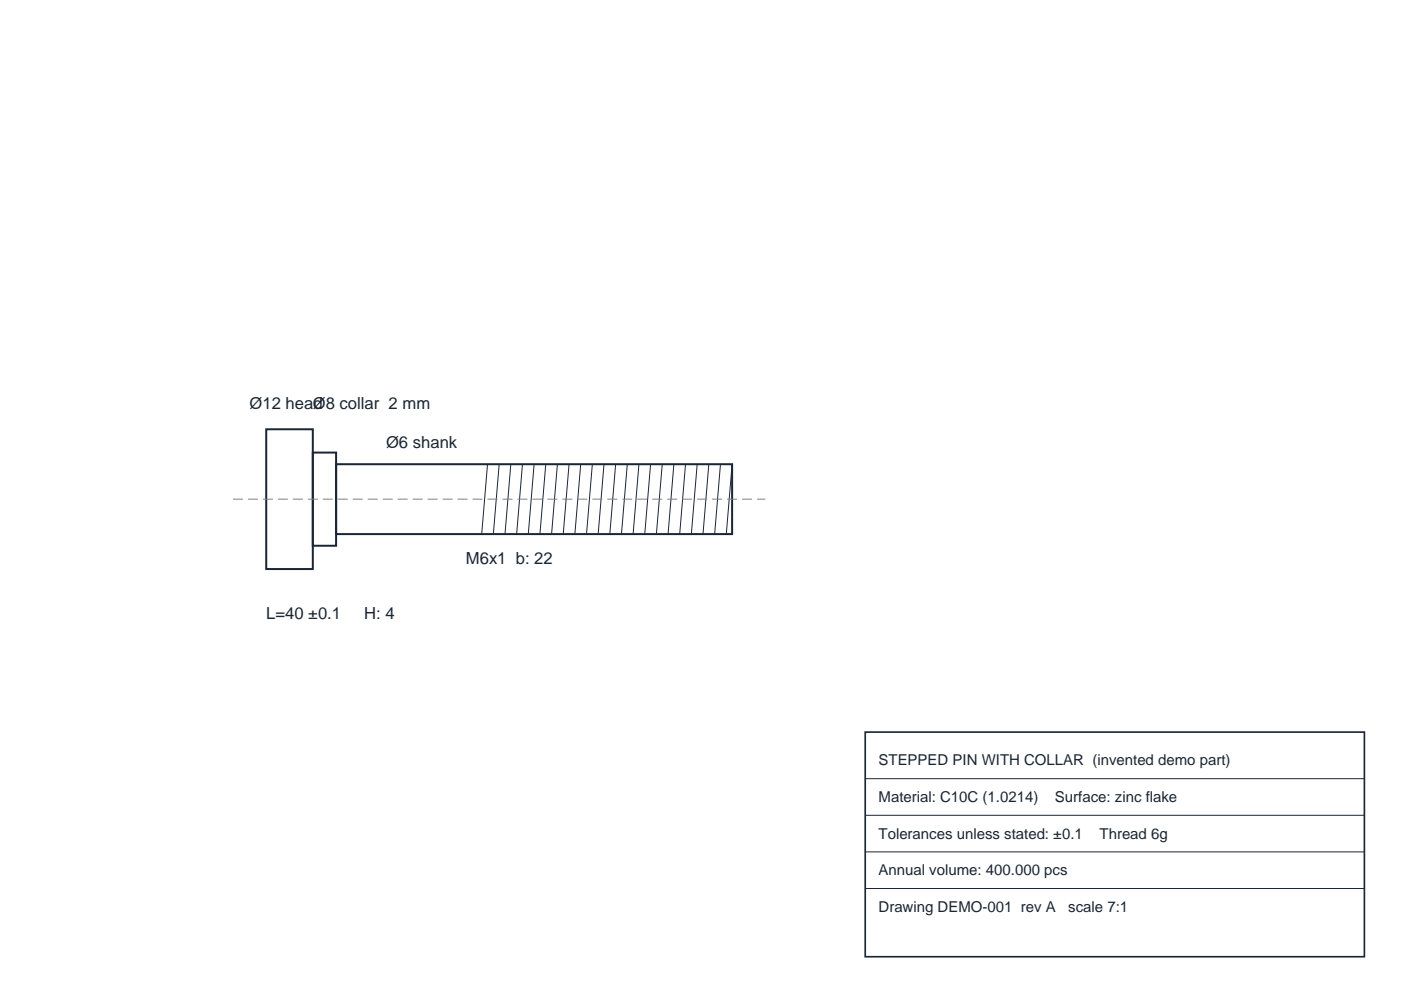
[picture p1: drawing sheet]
<svg xmlns="http://www.w3.org/2000/svg" width="297mm" height="210mm" viewBox="0 0 297 210" stroke-linecap="round" stroke-linejoin="round" font-family="sans-serif">
<defs><g id="words">
<g font-size="3.5" fill="#1a2633">
<text x="52.9" y="86.8">Ø12 head</text>
<text x="66.3" y="86.8">Ø8 collar 2 mm</text>
<text x="81.8" y="94.9">Ø6 shank</text>
<text x="98.8" y="119.6">M6x1 b: 22</text>
<text x="56.4" y="131.2">L=40 ±0.1</text>
<text x="77.2" y="131.2">H: 4</text>
</g>
<g font-size="3.2" fill="#1a2633">
<text x="186.3" y="162.3">STEPPED PIN WITH COLLAR (invented demo part)</text>
<text x="186.3" y="170">Material: C10C (1.0214)</text>
<text x="223.7" y="170">Surface: zinc flake</text>
<text x="186.3" y="177.8">Tolerances unless stated: ±0.1</text>
<text x="233.1" y="177.8">Thread 6g</text>
<text x="186.3" y="185.6">Annual volume: 400.000 pcs</text>
<text x="186.3" y="193.3">Drawing DEMO-001 rev A</text>
<text x="226.5" y="193.3">scale 7:1</text>
</g>
</g></defs>
<path d="M56.4 91h9.9v29.7h-9.9zM66.3 96h5v19.7h-5zM71.3 98.4h83.9v14.8h-83.9z" fill="none" stroke="#1a2633" stroke-width=".42"/>
<g fill="none" stroke="#1a2633" stroke-width=".21">
<path d="M103.4 98.4l-1.3 14.8M105.8 98.4l-1.2 14.8M108.3 98.4l-1.2 14.8M110.8 98.4l-1.3 14.8M113.2 98.4l-1.2 14.8M115.7 98.4l-1.2 14.8M118.2 98.4l-1.3 14.8M120.6 98.4l-1.2 14.8M123.1 98.4l-1.2 14.8M125.6 98.4l-1.2 14.8M128.1 98.4l-1.3 14.8M130.5 98.4l-1.2 14.8"/>
<path d="M133 98.4l-1.2 14.8M135.5 98.4l-1.3 14.8M137.9 98.4l-1.2 14.8M140.4 98.4l-1.2 14.8M142.9 98.4l-1.3 14.8M145.3 98.4l-1.2 14.8M147.8 98.4l-1.2 14.8M150.3 98.4l-1.3 14.8M152.8 98.4l-1.3 14.8M155.2 98.4l-1.2 14.8M183.4 165.1h105.9M183.4 172.9h105.9"/>
<path d="M183.4 180.6h105.9M183.4 188.4h105.9"/>
</g>
<path d="M49.4 105.8h112.9" fill="none" stroke="#808080" stroke-width=".21" stroke-dasharray="2.1 1.1" stroke-linecap="butt"/>
<path d="M183.4 155.2h105.9v47.6h-105.9z" fill="none" stroke="#1a2633" stroke-width=".35"/>
<use href="#words"/>
</svg>
